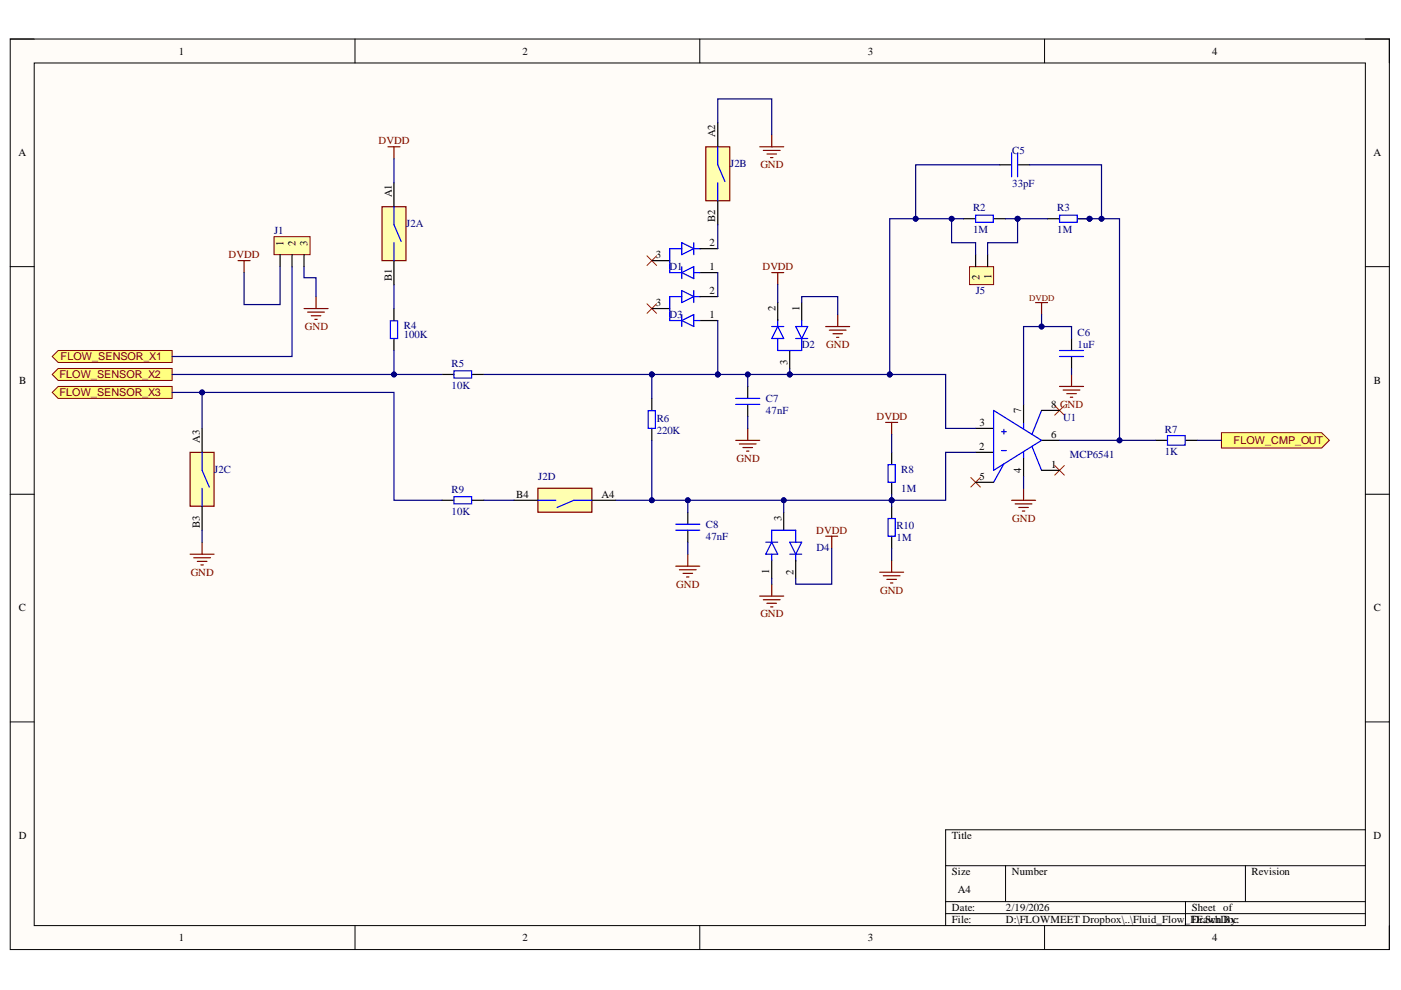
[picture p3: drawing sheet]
<svg xmlns="http://www.w3.org/2000/svg" width="297mm" height="210mm" viewBox="0 0 297 210" stroke-linecap="round" stroke-linejoin="round" font-family="sans-serif">
<defs><g id="words">
<g font-size="2.3">
<text x="37.9" y="11.6">1</text>
<text x="110.8" y="11.6">2</text>
<text x="184" y="11.6">3</text>
<text x="257" y="11.6">4</text>
<text x="151.7" y="29.1" transform="rotate(-90 151.7 29.1)">A2</text>
<text x="3.9" y="33.1">A</text>
<text x="291.2" y="33.1">A</text>
<text x="83.1" y="41.8" transform="rotate(-90 83.1 41.8)">A1</text>
<text x="151.7" y="47.2" transform="rotate(-90 151.7 47.2)">B2</text>
<text x="60.1" y="52.2" transform="rotate(-90 60.1 52.2)">1</text>
<text x="62.7" y="52.2" transform="rotate(-90 62.7 52.2)">2</text>
<text x="65.2" y="52.2" transform="rotate(-90 65.2 52.2)">3</text>
<text x="150.4" y="52.2">2</text>
<text x="83.1" y="59.7" transform="rotate(-90 83.1 59.7)">B1</text>
<text x="139.1" y="54.8">3</text>
<text x="150.4" y="57.3">1</text>
<text x="207.7" y="59.3" transform="rotate(-90 207.7 59.3)">2</text>
<text x="210.2" y="59.2" transform="rotate(-90 210.2 59.2)">1</text>
<text x="139.1" y="64.9">3</text>
<text x="150.4" y="62.4">2</text>
<text x="164.4" y="65.9" transform="rotate(-90 164.4 65.9)">2</text>
<text x="169.5" y="65.9" transform="rotate(-90 169.5 65.9)">1</text>
<text x="150.4" y="67.4">1</text>
<text x="167" y="77.3" transform="rotate(-90 167 77.3)">3</text>
<text x="4.1" y="81.4">B</text>
<text x="291.3" y="81.4">B</text>
<text x="216.5" y="87.6" transform="rotate(-90 216.5 87.6)">7</text>
<text x="222.9" y="86.5">8 GND</text>
<text x="42.4" y="93.9" transform="rotate(-90 42.4 93.9)">A3</text>
<text x="207.6" y="95.4">2</text>
<text x="207.7" y="90.3">3</text>
<text x="222.9" y="92.9">6</text>
<text x="207.7" y="101.8">5</text>
<text x="216.5" y="100.3" transform="rotate(-90 216.5 100.3)">4</text>
<text x="222.9" y="99.2">1</text>
<text x="109.5" y="105.6">B4</text>
<text x="127.6" y="105.6">A4</text>
<text x="42.4" y="111.9" transform="rotate(-90 42.4 111.9)">B3</text>
<text x="165.7" y="110.4" transform="rotate(-90 165.7 110.4)">3</text>
<text x="163.1" y="121.7" transform="rotate(-90 163.1 121.7)">1</text>
<text x="168.2" y="121.9" transform="rotate(-90 168.2 121.9)">2</text>
<text x="4" y="129.6">C</text>
<text x="291.3" y="129.6">C</text>
<text x="4" y="177.9">D</text>
<text x="201.8" y="177.9">Title</text>
<text x="291.2" y="177.9">D</text>
<text x="201.8" y="185.6">Size</text>
<text x="214.5" y="185.6">Number</text>
<text x="265.3" y="185.6">Revision</text>
<text x="203.1" y="189.4">A4</text>
<text x="201.8" y="193.2">Date:</text>
<text x="201.8" y="195.7">File:</text>
<text x="213.2" y="193.2">2/19/2026</text>
<text x="213.2" y="195.7">D:\FLOWMEET Dropbox\..\Fluid_Flow_FE.SchDoc</text>
<text x="252.7" y="193.2">Sheet of</text>
<text x="252.7" y="195.7">Drawn By:</text>
<text x="37.9" y="199.5">1</text>
<text x="110.8" y="199.5">2</text>
<text x="184" y="199.5">3</text>
<text x="257" y="199.5">4</text>
</g>
<g font-size="2.3" fill="#800000">
<text x="80.3" y="30.6">DVDD</text>
<text x="161.2" y="35.7">GND</text>
<text x="48.5" y="54.8">DVDD</text>
<text x="161.6" y="57.3">DVDD</text>
<text x="64.6" y="70">GND</text>
<text x="12.9" y="76.3">FLOW_SENSOR_X1</text>
<text x="175.2" y="73.8">GND</text>
<text x="12.6" y="80.1">FLOW_SENSOR_X2</text>
<text x="12.6" y="83.9">FLOW_SENSOR_X3</text>
<text x="185.8" y="89">DVDD</text>
<text x="261.5" y="94.1">FLOW_CMP_OUT</text>
<text x="156.1" y="98">GND</text>
<text x="173.1" y="113.2">DVDD</text>
<text x="214.6" y="110.6">GND</text>
<text x="40.4" y="122">GND</text>
<text x="143.4" y="124.6">GND</text>
<text x="186.6" y="125.8">GND</text>
<text x="161.2" y="130.9">GND</text>
</g>
<g font-size="2.3" fill="#000080">
<text x="154.8" y="35.4">J2B</text>
<text x="214.6" y="32.7">C5</text>
<text x="214.6" y="39.7">33pF</text>
<text x="206.3" y="44.8">R2</text>
<text x="224.2" y="44.8">R3</text>
<text x="58.1" y="49.7">J1</text>
<text x="86.1" y="48.1">J2A</text>
<text x="206.3" y="49.4">1M</text>
<text x="224.2" y="49.4">1M</text>
<text x="141.9" y="57.3">D1</text>
<text x="206.9" y="62.4">J5</text>
<text x="85.6" y="69.8">R4</text>
<text x="85.6" y="71.8">100K</text>
<text x="141.9" y="67.5">D3</text>
<text x="228.5" y="71.2">C6</text>
<text x="95.8" y="77.8">R5</text>
<text x="170" y="73.8">D2</text>
<text x="228.5" y="73.8">1uF</text>
<text x="95.8" y="82.4">10K</text>
<text x="139.2" y="89.4">R6</text>
<text x="162.4" y="85.2">C7</text>
<text x="162.4" y="87.7">47nF</text>
<text x="225.4" y="89.2">U1</text>
<text x="139.2" y="92">220K</text>
<text x="247" y="91.8">R7</text>
<text x="45.4" y="100.2">J2C</text>
<text x="114.1" y="101.8">J2D</text>
<text x="191.1" y="100.2">R8</text>
<text x="226.9" y="97">MCP6541</text>
<text x="247" y="96.4">1K</text>
<text x="95.8" y="104.5">R9</text>
<text x="191.1" y="104.3">1M</text>
<text x="95.8" y="109.1">10K</text>
<text x="149.6" y="111.9">C8</text>
<text x="190.1" y="112.2">R10</text>
<text x="149.6" y="114.4">47nF</text>
<text x="173.1" y="116.9">D4</text>
<text x="190.1" y="114.8">1M</text>
</g>
<text font-size="1.9" fill="#800000" x="218.2" y="63.7">DVDD</text>
</g></defs>
<path d="M2.2 8.3h292.4v193h-292.4z" fill-rule="evenodd" fill="#fffcf8"/>
<path d="M2.2 8.3h292.4v193h-292.4z" fill="none" stroke="#000" stroke-width=".21"/>
<path d="M7.3 13.4h282.2v182.8h-282.2z" fill-rule="evenodd" fill="#fffcf8"/>
<g fill="none" stroke="#000" stroke-width=".21">
<path d="M2.2 8.3h5.1M7.3 13.4h282.2v182.8h-282.2zM75.3 8.3v5M148.4 8.3v5M221.5 8.3v5.1M289.5 8.3h5.1v5.1M2.2 56.5h5.1M289.5 56.5h5.1M2.2 104.8h5.1M289.5 104.8h5.1M2.2 153.1h5.1M289.5 153.1h5.1"/>
<path d="M289.5 175.9h-89v20.3M75.3 196.2v5.1M148.4 196.2v5.1M200.5 183.6h89M200.5 191.2h89M200.5 193.7h89M213.2 183.6v7.6M221.5 196.2v5.1M251.3 191.2v5M264.1 183.6v7.6M294.6 196.2v5.1"/>
</g>
<path d="M259 91.7h21.2l1.7 1.7-1.7 1.6h-21.2z" fill-rule="evenodd" fill="#ffff80"/>
<path d="M259 91.7h21.2l1.7 1.7-1.7 1.6h-21.2z" fill="none" stroke="#800000" stroke-width=".21"/>
<g fill="none" stroke="#800000" stroke-width=".25">
<path d="M82.3 31.1h2.5M83.5 31.1v2.6M50.5 55.3h2.5M51.8 55.3v2.5M163.6 57.8h2.6M164.9 57.8v2.5M64.5 65.4h5M65.2 66.2h3.6M66 66.9h2M66.7 67.7h.6M67 62.9v2.5M227.2 79.4v2.5"/>
<path d="M156 93.4h5.1M156.8 94.1h3.5M157.5 94.9h2.1M158.3 95.7h.5M158.5 90.8v2.6M224.6 81.9h5.1M225.4 82.7h3.6M226.2 83.5h2M226.9 84.2h.5M145.8 117.5v2.5M175.1 113.7h2.5M176.3 113.7v2.5"/>
<path d="M214.5 106.1h5.1M215.2 106.8h3.6M216 107.6h2M216.8 108.4h.5M217 103.5v2.6M143.3 120h5.1M144 120.8h3.6M144.8 121.6h2M145.6 122.3h.5M161.1 126.4h5.1M161.8 127.2h3.6M162.6 127.9h2"/>
<path d="M163.4 128.7h.5M163.6 123.9v2.5"/>
</g>
<g fill="none" stroke="#000" stroke-width=".25">
<path d="M211.9 34.9h2.6M215.7 34.9h2.6M204.3 46.4h2.5M210.7 46.4h2.5M93.7 79.4h2.5M100.1 79.4h2.5M227.2 71.8v2.5M227.2 75.6v2.5M138.2 84.5v2.5M138.2 90.8v2.6M93.7 106.1h2.5M100.1 106.1h2.5"/>
<path d="M145.8 108.6v2.6M145.8 112.4v2.6"/>
</g>
<path d="M214.5 32.4v5.1M215.7 32.4v5.1M206.8 45.6h3.8v1.5h-3.8zM96.2 78.6h3.8v1.6h-3.8zM224.6 75.6h5.1M224.6 74.3h5.1M137.4 87.1h1.6v3.7h-1.6zM96.2 105.3h3.8v1.5h-3.8zM143.3 112.4h5.1M143.3 111.2h5.1" fill="none" stroke="#00f" stroke-width=".25"/>
<circle cx="231" cy="46.4" r=".51" fill="#000080"/>
<circle cx="231" cy="46.4" r=".51" fill="none" stroke="#000080" stroke-width=".21"/>
<path d="M222.1 46.4h2.5M228.5 46.4h2.5" fill="none" stroke="#000" stroke-width=".25"/>
<circle cx="231" cy="46.4" r=".51" fill="#000080"/>
<circle cx="231" cy="46.4" r=".51" fill="none" stroke="#000080" stroke-width=".21"/>
<path d="M224.6 45.6h3.8v1.5h-3.8zM82.8 68h1.5v3.8h-1.5zM156 85.7h5.1M156 84.5h5.1M188.3 98.5h1.5v3.8h-1.5zM247.5 92.4h3.8v2h-3.8zM188.3 109.9h1.5v3.8h-1.5z" fill="none" stroke="#00f" stroke-width=".25"/>
<path d="M83.5 65.4v2.6M83.5 71.8v2.5M158.5 81.9v2.6M158.5 85.7v2.6M189 95.9v2.5M245 93.4h2.5M251.3 93.4h2.6M189 102.3v2.5M189 107.3v2.6M189 113.7v2.5" fill="none" stroke="#000" stroke-width=".25"/>
<path d="M175.1 69.2h5M175.8 70h3.6M176.6 70.8h2M177.4 71.5h.5M177.6 66.7v2.5M187.8 89.6h2.5M189 89.6v2.5M189 118.8v2.5M186.5 121.3h5.1M187.3 122.1h3.5M188 122.8h2.1M188.8 123.6h.5" fill="none" stroke="#800000" stroke-width=".25"/>
<path d="M58.1 50.2h7.6v3.8h-7.6z" fill-rule="evenodd" fill="#ffffb0"/>
<path d="M58.1 50.2h7.6v3.8h-7.6z" fill="none" stroke="#800000" stroke-width=".21"/>
<path d="M59.4 54v2.5M61.9 54v2.5M64.5 54v2.5M206.8 90.8h3.9M206.8 95.9h3.9M217 85.7v3.9M217 97.2v3.8M220.8 93.4h3.8M220.8 87h3.8M220.8 99.7h3.8M206.8 102.3h3.9" fill="none" stroke="#000" stroke-width=".25"/>
<path d="M137.2 54.2l2 2.1M139.2 54.2l-2 2.1M137.2 64.4l2 2M139.2 64.4l-2 2M223.6 86l2.1 2M223.6 98.7l2.1 2M225.7 86l-2.1 2M225.7 98.7l-2.1 2M205.8 101.2l2.1 2.1M207.9 101.2l-2.1 2.1" fill="none" stroke="#f00" stroke-width=".21"/>
<path d="M210.7 87l10.1 6.4-10.1 6.3zM212.4 95.5h1M212.4 91.5h1M212.8 91v1M212.8 98.3l-2.1 4M217 89.6v1.2M217 95.9v1.3M218.8 94.6l2 5.1M220.8 87l-2 5.1" fill="none" stroke="#00f" stroke-width=".25"/>
<path d="M205.6 56.5h5.1v3.8h-5.1z" fill-rule="evenodd" fill="#ffffb0"/>
<path d="M205.6 56.5h5.1v3.8h-5.1z" fill="none" stroke="#800000" stroke-width=".21"/>
<g fill="none" stroke="#000" stroke-width=".25">
<path d="M138.2 55.3h3.8M148.4 57.8h3.8M148.4 52.7h3.8M206.8 54v2.5M209.4 54v2.5M138.2 65.4h3.8M148.4 68h3.8M148.4 62.9h3.8M164.9 64.2v3.8M167.4 74.3v3.8M170 64.2v3.8M163.6 118.8v3.8"/>
<path d="M166.2 108.6v3.8M168.7 118.8v3.8"/>
</g>
<g fill="none" stroke="#00f" stroke-width=".25">
<path d="M144.6 52.7h-2.6v5.1h2.6M144.6 57.8l2.5-1.3v2.6zM144.6 51.5l2.5 1.2-2.5 1.3zM144.6 56.5v2.6M147.1 57.8h1.3M147.1 51.5v2.5M147.1 52.7h1.5M144.6 68l2.5-1.3v2.5zM144.6 61.6l2.5 1.3-2.5 1.3zM144.6 66.7v2.5M144.6 62.9h-2.6v5.1h2.6M147.1 61.6v2.6"/>
<path d="M147.1 68h1.3M147.1 62.9h1.5M163.6 69.2h2.6M164.9 71.8v2.5h5.1v-2.5M164.9 69.2l1.3 2.6h-2.6zM164.9 67.7v1.5M168.7 69.2h2.5l-1.2 2.6zM168.7 71.8h2.5M170 68v1.2M162.4 115h2.5M163.6 115v-2.6h5.1v2.6M163.6 117.5v1.3"/>
<path d="M163.6 115l1.3 2.5h-2.5zM167.4 117.5h2.6M167.4 115h2.6l-1.3 2.5zM168.7 117.5v1.5"/>
</g>
<path d="M219.6 64.2h2.5M220.8 64.2v2.5" fill="none" stroke="#800000" stroke-width=".25"/>
<path d="M81 43.8h5.1v11.5h-5.1z" fill-rule="evenodd" fill="#ffffb0"/>
<path d="M81 43.8h5.1v11.5h-5.1z" fill="none" stroke="#800000" stroke-width=".25"/>
<path d="M83.5 38.8v5M83.5 55.3v5" fill="none" stroke="#000" stroke-width=".25"/>
<path d="M83.5 43.8v3.8l1.6 3.6M83.5 51.5v3.8" fill="none" stroke="#00f" stroke-width=".25"/>
<path d="M149.6 31.1h5.1v11.5h-5.1z" fill-rule="evenodd" fill="#ffffb0"/>
<path d="M149.6 31.1h5.1v11.5h-5.1z" fill="none" stroke="#800000" stroke-width=".25"/>
<path d="M152.2 26v5.1M152.2 42.6v5" fill="none" stroke="#000" stroke-width=".25"/>
<path d="M152.2 31.1v3.8l1.5 3.6M152.2 38.8v3.8" fill="none" stroke="#00f" stroke-width=".25"/>
<path d="M40.3 95.9h5.1v11.4h-5.1z" fill-rule="evenodd" fill="#ffffb0"/>
<path d="M40.3 95.9h5.1v11.4h-5.1zM40.3 117.5h5.1M41.1 118.3h3.5M41.8 119h2.1M42.6 119.8h.5M42.8 115v2.5" fill="none" stroke="#800000" stroke-width=".25"/>
<path d="M42.8 90.8v5.1M42.8 107.3v5.1" fill="none" stroke="#000" stroke-width=".25"/>
<path d="M42.8 95.9v3.8l1.6 3.6M42.8 103.5v3.8" fill="none" stroke="#00f" stroke-width=".25"/>
<path d="M114 103.5h11.5v5.1h-11.5z" fill-rule="evenodd" fill="#ffffb0"/>
<path d="M114 103.5h11.5v5.1h-11.5z" fill="none" stroke="#800000" stroke-width=".25"/>
<path d="M109 106.1h5M125.5 106.1h5.1" fill="none" stroke="#000" stroke-width=".25"/>
<path d="M114 106.1h3.9M125.5 106.1h-3.8l-3.6 1.5" fill="none" stroke="#00f" stroke-width=".25"/>
<path d="M12.3 74.3h24.2v2.6h-24.2l-1.2-1.3z" fill-rule="evenodd" fill="#ffff80"/>
<path d="M12.3 74.3h24.2v2.6h-24.2l-1.2-1.3z" fill="none" stroke="#800000" stroke-width=".21"/>
<path d="M11.1 79.4l1.2-1.3h24.2v2.6h-24.2z" fill-rule="evenodd" fill="#ffff80"/>
<path d="M11.1 79.4l1.2-1.3h24.2v2.6h-24.2z" fill="none" stroke="#800000" stroke-width=".21"/>
<path d="M11.1 83.2l1.2-1.3h24.2v2.6h-24.2z" fill-rule="evenodd" fill="#ffff80"/>
<path d="M11.1 83.2l1.2-1.3h24.2v2.6h-24.2z" fill="none" stroke="#800000" stroke-width=".21"/>
<path d="M59.4 56.5v8.1h-7.6v-6.8M152.2 57.8v5.1M228.8 46.4h8.6v47h7.6M170 64.2v-1.3h7.6v3.8M158.5 88.3v2.5M189 92.1v3.8M145.8 115v2.5M176.3 116.2v7.7h-7.6v-1.3" fill="none" stroke="#000080" stroke-width=".25"/>
<circle cx="237.4" cy="93.4" r=".51" fill="#000080"/>
<circle cx="237.4" cy="93.4" r=".51" fill="none" stroke="#000080" stroke-width=".21"/>
<circle cx="233.5" cy="46.4" r=".51" fill="#000080"/>
<circle cx="233.5" cy="46.4" r=".51" fill="none" stroke="#000080" stroke-width=".21"/>
<circle cx="231" cy="46.4" r=".51" fill="#000080"/>
<circle cx="231" cy="46.4" r=".51" fill="none" stroke="#000080" stroke-width=".21"/>
<path d="M224.6 93.4h12.8" fill="none" stroke="#000080" stroke-width=".25"/>
<circle cx="237.4" cy="93.4" r=".51" fill="#000080"/>
<circle cx="237.4" cy="93.4" r=".51" fill="none" stroke="#000080" stroke-width=".21"/>
<path d="M220.8 66.7v2.5M253.9 93.4h5.1" fill="none" stroke="#000080" stroke-width=".25"/>
<circle cx="220.8" cy="69.2" r=".51" fill="#000080"/>
<circle cx="220.8" cy="69.2" r=".51" fill="none" stroke="#000080" stroke-width=".21"/>
<path d="M227.2 71.8v-2.6h-10.2v16.5M227.2 78.1v1.3M217 101v2.5" fill="none" stroke="#000080" stroke-width=".25"/>
<circle cx="220.8" cy="69.2" r=".51" fill="#000080"/>
<circle cx="220.8" cy="69.2" r=".51" fill="none" stroke="#000080" stroke-width=".21"/>
<path d="M188.6 79.4h11.9v11.4h6.3" fill="none" stroke="#000080" stroke-width=".25"/>
<circle cx="188.6" cy="79.4" r=".51" fill="#000080"/>
<circle cx="188.6" cy="79.4" r=".51" fill="none" stroke="#000080" stroke-width=".21"/>
<path d="M64.5 56.5v2.4h2.5v4M201.8 46.4h2.5M164.9 60.3v3.9M163.6 122.6v1.3" fill="none" stroke="#000080" stroke-width=".25"/>
<circle cx="201.8" cy="46.4" r=".51" fill="#000080"/>
<circle cx="201.8" cy="46.4" r=".51" fill="none" stroke="#000080" stroke-width=".21"/>
<path d="M213.2 46.4h2.5" fill="none" stroke="#000080" stroke-width=".25"/>
<circle cx="215.7" cy="46.4" r=".51" fill="#000080"/>
<circle cx="215.7" cy="46.4" r=".51" fill="none" stroke="#000080" stroke-width=".21"/>
<path d="M215.7 46.4h6.4" fill="none" stroke="#000080" stroke-width=".25"/>
<circle cx="215.7" cy="46.4" r=".51" fill="#000080"/>
<circle cx="215.7" cy="46.4" r=".51" fill="none" stroke="#000080" stroke-width=".21"/>
<path d="M215.7 46.4v5.1h-6.3v2.5" fill="none" stroke="#000080" stroke-width=".25"/>
<circle cx="215.7" cy="46.4" r=".51" fill="#000080"/>
<circle cx="215.7" cy="46.4" r=".51" fill="none" stroke="#000080" stroke-width=".21"/>
<path d="M206.8 54v-2.5h-5v-5.1h-13.2v33" fill="none" stroke="#000080" stroke-width=".25"/>
<circle cx="201.8" cy="46.4" r=".51" fill="#000080"/>
<circle cx="201.8" cy="46.4" r=".51" fill="none" stroke="#000080" stroke-width=".21"/>
<circle cx="194.1" cy="46.4" r=".51" fill="#000080"/>
<circle cx="194.1" cy="46.4" r=".51" fill="none" stroke="#000080" stroke-width=".21"/>
<circle cx="188.6" cy="79.4" r=".51" fill="#000080"/>
<circle cx="188.6" cy="79.4" r=".51" fill="none" stroke="#000080" stroke-width=".21"/>
<path d="M211.9 34.9h-17.8v11.5" fill="none" stroke="#000080" stroke-width=".25"/>
<circle cx="194.1" cy="46.4" r=".51" fill="#000080"/>
<circle cx="194.1" cy="46.4" r=".51" fill="none" stroke="#000080" stroke-width=".21"/>
<path d="M218.3 34.9h15.2v11.5" fill="none" stroke="#000080" stroke-width=".25"/>
<circle cx="233.5" cy="46.4" r=".51" fill="#000080"/>
<circle cx="233.5" cy="46.4" r=".51" fill="none" stroke="#000080" stroke-width=".21"/>
<path d="M83.5 33.7v5.1M83.5 60.3v5.1M145.8 106.1v2.5" fill="none" stroke="#000080" stroke-width=".25"/>
<circle cx="145.8" cy="106.1" r=".51" fill="#000080"/>
<circle cx="145.8" cy="106.1" r=".51" fill="none" stroke="#000080" stroke-width=".21"/>
<path d="M152.2 47.6v5.1M42.8 112.4v2.6M166.2 106.1v2.5" fill="none" stroke="#000080" stroke-width=".25"/>
<circle cx="166.2" cy="106.1" r=".51" fill="#000080"/>
<circle cx="166.2" cy="106.1" r=".51" fill="none" stroke="#000080" stroke-width=".21"/>
<path d="M206.8 95.9h-6.3v10.2h-11.5v-1.3M189 116.2v2.6" fill="none" stroke="#000080" stroke-width=".25"/>
<circle cx="189" cy="106.1" r=".51" fill="#000080"/>
<circle cx="189" cy="106.1" r=".51" fill="none" stroke="#000080" stroke-width=".21"/>
<path d="M102.6 106.1h6.4M189 106.1v1.2" fill="none" stroke="#000080" stroke-width=".25"/>
<circle cx="189" cy="106.1" r=".51" fill="#000080"/>
<circle cx="189" cy="106.1" r=".51" fill="none" stroke="#000080" stroke-width=".21"/>
<path d="M138.2 93.4v12.7" fill="none" stroke="#000080" stroke-width=".25"/>
<circle cx="138.2" cy="106.1" r=".51" fill="#000080"/>
<circle cx="138.2" cy="106.1" r=".51" fill="none" stroke="#000080" stroke-width=".21"/>
<path d="M167.4 78.1v1.3" fill="none" stroke="#000080" stroke-width=".25"/>
<circle cx="167.4" cy="79.4" r=".51" fill="#000080"/>
<circle cx="167.4" cy="79.4" r=".51" fill="none" stroke="#000080" stroke-width=".21"/>
<path d="M167.4 79.4h21.2" fill="none" stroke="#000080" stroke-width=".25"/>
<circle cx="188.6" cy="79.4" r=".51" fill="#000080"/>
<circle cx="188.6" cy="79.4" r=".51" fill="none" stroke="#000080" stroke-width=".21"/>
<circle cx="167.4" cy="79.4" r=".51" fill="#000080"/>
<circle cx="167.4" cy="79.4" r=".51" fill="none" stroke="#000080" stroke-width=".21"/>
<path d="M152.2 68v11.4" fill="none" stroke="#000080" stroke-width=".25"/>
<circle cx="152.2" cy="79.4" r=".51" fill="#000080"/>
<circle cx="152.2" cy="79.4" r=".51" fill="none" stroke="#000080" stroke-width=".21"/>
<path d="M158.5 79.4v2.5" fill="none" stroke="#000080" stroke-width=".25"/>
<circle cx="158.5" cy="79.4" r=".51" fill="#000080"/>
<circle cx="158.5" cy="79.4" r=".51" fill="none" stroke="#000080" stroke-width=".21"/>
<path d="M152.2 79.4h15.2" fill="none" stroke="#000080" stroke-width=".25"/>
<circle cx="152.2" cy="79.4" r=".51" fill="#000080"/>
<circle cx="152.2" cy="79.4" r=".51" fill="none" stroke="#000080" stroke-width=".21"/>
<circle cx="158.5" cy="79.4" r=".51" fill="#000080"/>
<circle cx="158.5" cy="79.4" r=".51" fill="none" stroke="#000080" stroke-width=".21"/>
<circle cx="167.4" cy="79.4" r=".51" fill="#000080"/>
<circle cx="167.4" cy="79.4" r=".51" fill="none" stroke="#000080" stroke-width=".21"/>
<path d="M138.2 79.4v5.1" fill="none" stroke="#000080" stroke-width=".25"/>
<circle cx="138.2" cy="79.4" r=".51" fill="#000080"/>
<circle cx="138.2" cy="79.4" r=".51" fill="none" stroke="#000080" stroke-width=".21"/>
<path d="M102.6 79.4h35.6" fill="none" stroke="#000080" stroke-width=".25"/>
<circle cx="138.2" cy="79.4" r=".51" fill="#000080"/>
<circle cx="138.2" cy="79.4" r=".51" fill="none" stroke="#000080" stroke-width=".21"/>
<path d="M138.2 79.4h14" fill="none" stroke="#000080" stroke-width=".25"/>
<circle cx="138.2" cy="79.4" r=".51" fill="#000080"/>
<circle cx="138.2" cy="79.4" r=".51" fill="none" stroke="#000080" stroke-width=".21"/>
<circle cx="152.2" cy="79.4" r=".51" fill="#000080"/>
<circle cx="152.2" cy="79.4" r=".51" fill="none" stroke="#000080" stroke-width=".21"/>
<path d="M130.6 106.1h58.4" fill="none" stroke="#000080" stroke-width=".25"/>
<circle cx="138.2" cy="106.1" r=".51" fill="#000080"/>
<circle cx="138.2" cy="106.1" r=".51" fill="none" stroke="#000080" stroke-width=".21"/>
<circle cx="145.8" cy="106.1" r=".51" fill="#000080"/>
<circle cx="145.8" cy="106.1" r=".51" fill="none" stroke="#000080" stroke-width=".21"/>
<circle cx="166.2" cy="106.1" r=".51" fill="#000080"/>
<circle cx="166.2" cy="106.1" r=".51" fill="none" stroke="#000080" stroke-width=".21"/>
<circle cx="189" cy="106.1" r=".51" fill="#000080"/>
<circle cx="189" cy="106.1" r=".51" fill="none" stroke="#000080" stroke-width=".21"/>
<path d="M83.5 74.3v5.1" fill="none" stroke="#000080" stroke-width=".25"/>
<circle cx="83.5" cy="79.4" r=".51" fill="#000080"/>
<circle cx="83.5" cy="79.4" r=".51" fill="none" stroke="#000080" stroke-width=".21"/>
<path d="M61.9 56.5v19.1h-25.4M42.8 83.2h40.7v22.9h10.2" fill="none" stroke="#000080" stroke-width=".25"/>
<circle cx="42.9" cy="83.2" r=".51" fill="#000080"/>
<circle cx="42.9" cy="83.2" r=".51" fill="none" stroke="#000080" stroke-width=".21"/>
<path d="M36.5 83.2h6.3v7.6" fill="none" stroke="#000080" stroke-width=".25"/>
<circle cx="42.9" cy="83.2" r=".51" fill="#000080"/>
<circle cx="42.9" cy="83.2" r=".51" fill="none" stroke="#000080" stroke-width=".21"/>
<path d="M36.5 79.4h57.2" fill="none" stroke="#000080" stroke-width=".25"/>
<circle cx="83.5" cy="79.4" r=".51" fill="#000080"/>
<circle cx="83.5" cy="79.4" r=".51" fill="none" stroke="#000080" stroke-width=".21"/>
<path d="M161.1 31.1h5.1M161.8 31.9h3.6M162.6 32.7h2M163.4 33.4h.5M163.6 28.6v2.5" fill="none" stroke="#800000" stroke-width=".25"/>
<path d="M152.2 26v-5h11.4v7.6" fill="none" stroke="#000080" stroke-width=".25"/>
<use href="#words"/>
</svg>
